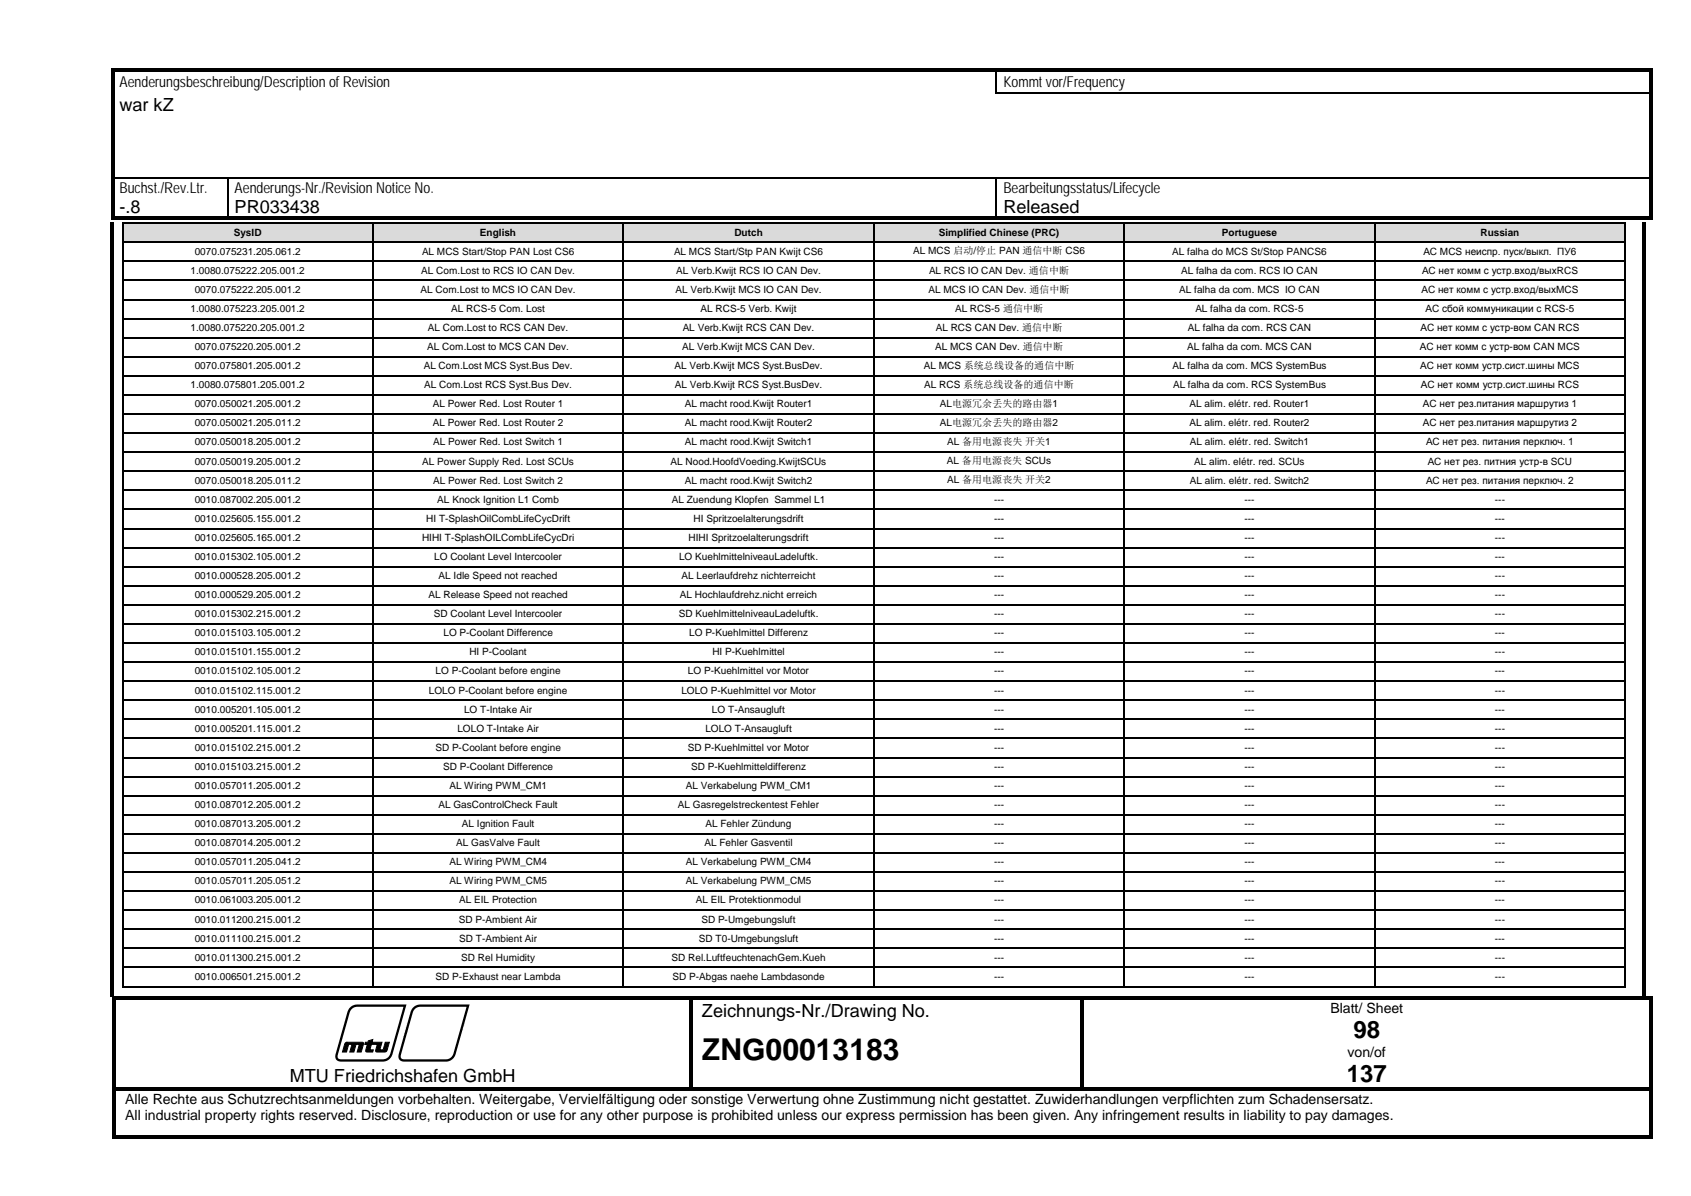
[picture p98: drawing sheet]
<svg xmlns="http://www.w3.org/2000/svg" width="297mm" height="210mm" viewBox="0 0 297 210" stroke-linecap="round" stroke-linejoin="round" font-family="sans-serif">
<defs><g id="words">
<text font-size="5.3" x="123.3" y="186.2">ZNG00013183</text>
<g font-size="4.2">
<text x="237.7" y="182.4">98</text>
<text x="236.5" y="190.1">137</text>
</g>
<g font-size="3.2">
<text x="21" y="19.5">war kZ</text>
<text x="21" y="37.4">-.8</text>
<text x="41.2" y="37.4">PR033438</text>
<text x="176.2" y="37.4">Released</text>
<text x="123.3" y="178.5">Zeichnungs-Nr./Drawing No.</text>
<text x="50.9" y="190">MTU Friedrichshafen GmbH</text>
</g>
<g font-size="2.6">
<text x="21" y="15.3">Aenderungsbeschreibung/Descriptionof Revision</text>
<text x="176.2" y="15.3">Kommt vor/Frequency</text>
<text x="21" y="33.9">Buchst./Rev.Ltr.</text>
<text x="41.2" y="33.9">Aenderungs-Nr./RevisionNotice No.</text>
<text x="176.2" y="33.9">Bearbeitungsstatus/Lifecycle</text>
</g>
<g font-size="2.5">
<text x="233.7" y="177.8">Blatt/ Sheet</text>
<text x="236.7" y="185.5">von/of</text>
<text x="22" y="193.8">Alle Rechte aus Schutzrechtsanmeldungen vorbehalten. Weitergabe, Vervielfältigung oder sonstige Verwertung ohne Zustimmung nicht gestattet. Zuwiderhandlungen verpflichten zum Schadensersatz.</text>
<text x="22" y="196.6">All industrial property rights reserved. Disclosure, reproduction or use for any other purpose is prohibited unless our express permission has been given. Any infringement results in liability to pay damages.</text>
</g>
<g font-size="1.8">
<text x="41.1" y="41.4">SysID</text>
<text x="84.3" y="41.4">English</text>
<text x="129" y="41.4">Dutch</text>
<text x="164.9" y="41.4">Simplified Chinese (PRC)</text>
<text x="214.6" y="41.4">Portuguese</text>
<text x="260" y="41.4">Russian</text>
<text x="34.2" y="44.7">0070.075231.205.061.2</text>
<text x="74.1" y="44.7">AL MCS Start/Stop PAN Lost CS6</text>
<text x="118.4" y="44.7">AL MCS Start/Stp PAN Kwijt CS6</text>
<text x="160.4" y="44.7">AL MCS 启动/停止 PAN 通信中断 CS6</text>
<text x="205.9" y="44.7">AL falha do MCS St/Stop PANCS6</text>
<text x="250" y="44.7">АС MCS неиспр. пуск/выкл. ПУ6</text>
<text x="33.5" y="48">1.0080.075222.205.001.2</text>
<text x="34.2" y="51.4">0070.075222.205.001.2</text>
<text x="73.9" y="51.4">AL Com.Lost to MCS IO CAN Dev.</text>
<text x="74" y="48">AL Com.Lost to RCS IO CAN Dev.</text>
<text x="118.6" y="51.4">AL Verb.Kwijt MCS IO CAN Dev.</text>
<text x="118.7" y="48">AL Verb.Kwijt RCS IO CAN Dev.</text>
<text x="163.1" y="51.4">AL MCS IO CAN Dev. 通信中断</text>
<text x="163.2" y="48">AL RCS IO CAN Dev. 通信中断</text>
<text x="207.1" y="51.4">AL falha da com. MCS IO CAN</text>
<text x="207.5" y="48">AL falha da com. RCS IO CAN</text>
<text x="249.7" y="51.4">АС нет комм с устр.вход/выхМCS</text>
<text x="249.8" y="48">АС нет комм с устр.вход/выхRCS</text>
<text x="33.5" y="54.8">1.0080.075223.205.001.2</text>
<text x="33.5" y="58.1">1.0080.075220.205.001.2</text>
<text x="75.1" y="58.1">AL Com.Lost to RCS CAN Dev.</text>
<text x="79.3" y="54.8">AL RCS-5 Com. Lost</text>
<text x="119.9" y="58.1">AL Verb.Kwijt RCS CAN Dev.</text>
<text x="123" y="54.8">AL RCS-5 Verb. Kwijt</text>
<text x="164.4" y="58.1">AL RCS CAN Dev. 通信中断</text>
<text x="167.7" y="54.7">AL RCS-5 通信中断</text>
<text x="208.6" y="58.1">AL falha da com. RCS CAN</text>
<text x="210" y="54.8">AL falha da com. RCS-5</text>
<text x="249.5" y="58.1">АС нет комм с устр-вом CAN RCS</text>
<text x="250.4" y="54.8">АС сбой коммуникации с RCS-5</text>
<text x="34.2" y="61.5">0070.075220.205.001.2</text>
<text x="34.2" y="64.8">0070.075801.205.001.2</text>
<text x="74.4" y="64.8">AL Com.Lost MCS Syst.Bus Dev.</text>
<text x="75.1" y="61.5">AL Com.Lost to MCS CAN Dev.</text>
<text x="118.4" y="64.8">AL Verb.Kwijt MCS Syst.BusDev.</text>
<text x="119.8" y="61.5">AL Verb.Kwijt MCS CAN Dev.</text>
<text x="162.3" y="64.8">AL MCS 系统总线设备的通信中断</text>
<text x="164.3" y="61.4">AL MCS CAN Dev. 通信中断</text>
<text x="205.9" y="64.8">AL falha da com. MCS SystemBus</text>
<text x="208.5" y="61.5">AL falha da com. MCS CAN</text>
<text x="249.4" y="61.5">АС нет комм с устр-вом CAN МCS</text>
<text x="249.4" y="64.8">АС нет комм устр.сист.шины МCS</text>
<text x="33.5" y="68.2">1.0080.075801.205.001.2</text>
<text x="34.2" y="71.5">0070.050021.205.001.2</text>
<text x="74.5" y="68.2">AL Com.Lost RCS Syst.Bus Dev.</text>
<text x="76" y="71.5">AL Power Red. Lost Router 1</text>
<text x="118.5" y="68.2">AL Verb.Kwijt RCS Syst.BusDev.</text>
<text x="120.3" y="71.5">AL macht rood.Kwijt Router1</text>
<text x="162.3" y="68.1">AL RCS 系统总线设备的通信中断</text>
<text x="165.1" y="71.5">AL电源冗余丢失的路由器1</text>
<text x="206" y="68.2">AL falha da com. RCS SystemBus</text>
<text x="208.9" y="71.5">AL alim. elétr. red. Router1</text>
<text x="249.6" y="68.2">АС нет комм устр.сист.шины RCS</text>
<text x="249.9" y="71.5">АС нет рез.питания маршрутиз 1</text>
<text x="34.2" y="74.9">0070.050021.205.011.2</text>
<text x="76" y="74.9">AL Power Red. Lost Router 2</text>
<text x="120.3" y="74.9">AL macht rood.Kwijt Router2</text>
<text x="165.1" y="74.8">AL电源冗余丢失的路由器2</text>
<text x="208.9" y="74.9">AL alim. elétr. red. Router2</text>
<text x="249.9" y="74.9">АС нет рез.питания маршрутиз 2</text>
<text x="34.2" y="78.2">0070.050018.205.001.2</text>
<text x="34.2" y="81.6">0070.050019.205.001.2</text>
<text x="74.2" y="81.6">AL Power Supply Red. Lost SCUs</text>
<text x="76.1" y="78.2">AL Power Red. Lost Switch 1</text>
<text x="117.8" y="81.6">AL Nood.HoofdVoeding.KwijtSCUs</text>
<text x="120.3" y="78.2">AL macht rood.Kwijt Switch1</text>
<text x="166.3" y="81.6">AL 备用电源丧失 SCUs</text>
<text x="166.4" y="78.2">AL 备用电源丧失 开关1</text>
<text x="209" y="78.2">AL alim. elétr. red. Switch1</text>
<text x="209.8" y="81.6">AL alim. elétr. red. SCUs</text>
<text x="250.5" y="78.2">АС нет рез. питания перключ. 1</text>
<text x="250.8" y="81.6">АС нет рез. питния устр-в SCU</text>
<text x="34.2" y="84.9">0070.050018.205.011.2</text>
<text x="34.2" y="88.3">0010.087002.205.001.2</text>
<text x="76.1" y="84.9">AL Power Red. Lost Switch 2</text>
<text x="76.8" y="88.3">AL Knock Ignition L1 Comb</text>
<text x="118" y="88.3">AL Zuendung Klopfen Sammel L1</text>
<text x="120.3" y="84.9">AL macht rood.Kwijt Switch2</text>
<text x="166.4" y="84.9">AL 备用电源丧失 开关2</text>
<text x="174.6" y="88.3">---</text>
<text x="209" y="84.9">AL alim. elétr. red. Switch2</text>
<text x="218.6" y="88.3">---</text>
<text x="250.5" y="84.9">АС нет рез. питания перключ. 2</text>
<text x="262.6" y="88.3">---</text>
<text x="34.2" y="91.6">0010.025605.155.001.2</text>
<text x="34.2" y="95">0010.025605.165.001.2</text>
<text x="74.1" y="95">HIHI T-SplashOILCombLifeCycDri</text>
<text x="74.9" y="91.6">HI T-SplashOilCombLifeCycDrift</text>
<text x="120.9" y="95">HIHI Spritzoelalterungsdrift</text>
<text x="121.8" y="91.6">HI Spritzoelalterungsdrift</text>
<text x="174.6" y="91.6">---</text>
<text x="174.6" y="95">---</text>
<text x="218.6" y="91.6">---</text>
<text x="218.6" y="95">---</text>
<text x="262.6" y="91.6">---</text>
<text x="262.6" y="95">---</text>
<text x="34.2" y="98.3">0010.015302.105.001.2</text>
<text x="34.2" y="101.7">0010.000528.205.001.2</text>
<text x="76.3" y="98.3">LO Coolant Level Intercooler</text>
<text x="77" y="101.7">AL Idle Speed not reached</text>
<text x="119.3" y="98.3">LO KuehlmittelniveauLadeluftk.</text>
<text x="119.7" y="101.7">AL Leerlaufdrehz nichterreicht</text>
<text x="174.6" y="98.3">---</text>
<text x="174.6" y="101.7">---</text>
<text x="218.6" y="98.3">---</text>
<text x="218.6" y="101.7">---</text>
<text x="262.6" y="98.3">---</text>
<text x="262.6" y="101.7">---</text>
<text x="34.2" y="105">0010.000529.205.001.2</text>
<text x="75.2" y="105">AL Release Speed not reached</text>
<text x="119.4" y="105">AL Hochlaufdrehz.nicht erreich</text>
<text x="174.6" y="105">---</text>
<text x="218.6" y="105">---</text>
<text x="262.6" y="105">---</text>
<text x="34.2" y="108.4">0010.015302.215.001.2</text>
<text x="34.2" y="111.7">0010.015103.105.001.2</text>
<text x="76.2" y="108.4">SD Coolant Level Intercooler</text>
<text x="77.9" y="111.7">LO P-Coolant Difference</text>
<text x="119.2" y="108.4">SD KuehlmittelniveauLadeluftk.</text>
<text x="121.1" y="111.7">LO P-Kuehlmittel Differenz</text>
<text x="174.6" y="111.7">---</text>
<text x="174.6" y="108.4">---</text>
<text x="218.6" y="111.7">---</text>
<text x="218.6" y="108.4">---</text>
<text x="262.6" y="111.7">---</text>
<text x="262.6" y="108.4">---</text>
<text x="34.2" y="115.1">0010.015101.155.001.2</text>
<text x="34.2" y="118.4">0010.015102.105.001.2</text>
<text x="76.5" y="118.4">LO P-Coolant before engine</text>
<text x="82.4" y="115.1">HI P-Coolant</text>
<text x="120.8" y="118.4">LO P-Kuehlmittel vor Motor</text>
<text x="125.1" y="115.1">HI P-Kuehlmittel</text>
<text x="174.6" y="118.4">---</text>
<text x="174.6" y="115.1">---</text>
<text x="218.6" y="118.4">---</text>
<text x="218.6" y="115.1">---</text>
<text x="262.6" y="118.4">---</text>
<text x="262.6" y="115.1">---</text>
<text x="34.2" y="121.8">0010.015102.115.001.2</text>
<text x="34.2" y="125.1">0010.005201.105.001.2</text>
<text x="75.3" y="121.8">LOLO P-Coolant before engine</text>
<text x="81.5" y="125.1">LO T-Intake Air</text>
<text x="119.7" y="121.8">LOLO P-Kuehlmittel vor Motor</text>
<text x="125.1" y="125.1">LO T-Ansaugluft</text>
<text x="174.6" y="125.1">---</text>
<text x="174.6" y="121.8">---</text>
<text x="218.6" y="125.1">---</text>
<text x="218.6" y="121.8">---</text>
<text x="262.6" y="125.1">---</text>
<text x="262.6" y="121.8">---</text>
<text x="34.2" y="128.5">0010.005201.115.001.2</text>
<text x="34.2" y="131.8">0010.015102.215.001.2</text>
<text x="76.5" y="131.8">SD P-Coolant before engine</text>
<text x="80.3" y="128.5">LOLO T-Intake Air</text>
<text x="120.8" y="131.8">SD P-Kuehlmittel vor Motor</text>
<text x="123.9" y="128.5">LOLO T-Ansaugluft</text>
<text x="174.6" y="128.5">---</text>
<text x="174.6" y="131.8">---</text>
<text x="218.6" y="128.5">---</text>
<text x="218.6" y="131.8">---</text>
<text x="262.6" y="128.5">---</text>
<text x="262.6" y="131.8">---</text>
<text x="34.2" y="135.2">0010.015103.215.001.2</text>
<text x="77.9" y="135.2">SD P-Coolant Difference</text>
<text x="121.4" y="135.2">SD P-Kuehlmitteldifferenz</text>
<text x="174.6" y="135.2">---</text>
<text x="218.6" y="135.2">---</text>
<text x="262.6" y="135.2">---</text>
<text x="34.2" y="138.5">0010.057011.205.001.2</text>
<text x="34.2" y="141.9">0010.087012.205.001.2</text>
<text x="77" y="141.9">AL GasControlCheck Fault</text>
<text x="78.9" y="138.5">AL Wiring PWM_CM1</text>
<text x="119.1" y="141.9">AL Gasregelstreckentest Fehler</text>
<text x="120.5" y="138.5">AL Verkabelung PWM_CM1</text>
<text x="174.6" y="138.5">---</text>
<text x="174.6" y="141.9">---</text>
<text x="218.6" y="138.5">---</text>
<text x="218.6" y="141.9">---</text>
<text x="262.6" y="138.5">---</text>
<text x="262.6" y="141.9">---</text>
<text x="34.2" y="145.2">0010.087013.205.001.2</text>
<text x="34.2" y="148.6">0010.087014.205.001.2</text>
<text x="80.1" y="148.6">AL GasValve Fault</text>
<text x="81.1" y="145.2">AL Ignition Fault</text>
<text x="123.7" y="148.6">AL Fehler Gasventil</text>
<text x="123.9" y="145.2">AL Fehler Zündung</text>
<text x="174.6" y="145.2">---</text>
<text x="174.6" y="148.6">---</text>
<text x="218.6" y="145.2">---</text>
<text x="218.6" y="148.6">---</text>
<text x="262.6" y="145.2">---</text>
<text x="262.6" y="148.6">---</text>
<text x="34.2" y="152">0010.057011.205.041.2</text>
<text x="34.2" y="155.3">0010.057011.205.051.2</text>
<text x="78.9" y="152">AL Wiring PWM_CM4</text>
<text x="78.9" y="155.3">AL Wiring PWM_CM5</text>
<text x="120.5" y="152">AL Verkabelung PWM_CM4</text>
<text x="120.5" y="155.3">AL Verkabelung PWM_CM5</text>
<text x="174.6" y="152">---</text>
<text x="174.6" y="155.3">---</text>
<text x="218.6" y="152">---</text>
<text x="218.6" y="155.3">---</text>
<text x="262.6" y="152">---</text>
<text x="262.6" y="155.3">---</text>
<text x="34.2" y="158.6">0010.061003.205.001.2</text>
<text x="80.6" y="158.6">AL EIL Protection</text>
<text x="122.2" y="158.6">AL EIL Protektionmodul</text>
<text x="174.6" y="158.6">---</text>
<text x="218.6" y="158.6">---</text>
<text x="262.6" y="158.6">---</text>
<text x="34.2" y="162">0010.011200.215.001.2</text>
<text x="34.2" y="165.4">0010.011100.215.001.2</text>
<text x="80.6" y="162">SD P-Ambient Air</text>
<text x="80.6" y="165.4">SD T-Ambient Air</text>
<text x="122.8" y="165.4">SD T0-Umgebungsluft</text>
<text x="123.2" y="162">SD P-Umgebungsluft</text>
<text x="174.6" y="165.4">---</text>
<text x="174.6" y="162">---</text>
<text x="218.6" y="165.4">---</text>
<text x="218.6" y="162">---</text>
<text x="262.6" y="165.4">---</text>
<text x="262.6" y="162">---</text>
<text x="34.2" y="168.7">0010.011300.215.001.2</text>
<text x="34.2" y="172.1">0010.006501.215.001.2</text>
<text x="76.5" y="172.1">SD P-Exhaust near Lambda</text>
<text x="81" y="168.7">SD Rel Humidity</text>
<text x="118" y="168.7">SD Rel.LuftfeuchtenachGem.Kueh</text>
<text x="118.1" y="172.1">SD P-Abgas naehe Lambdasonde</text>
<text x="174.6" y="168.7">---</text>
<text x="174.6" y="172.1">---</text>
<text x="218.6" y="168.7">---</text>
<text x="218.6" y="172.1">---</text>
<text x="262.6" y="168.7">---</text>
<text x="262.6" y="172.1">---</text>
</g>
</g></defs>
<g fill="#000">
<path d="M19.5 12h.6v.5h-.6z" fill-rule="evenodd"/>
<path d="M19.5 12h.6v.5h-.6z" fill-rule="evenodd"/>
<path d="M19.5 12.5h.6v3.7h-.6z" fill-rule="evenodd"/>
<path d="M19.5 16.2h.6v.3h-.6z" fill-rule="evenodd"/>
<path d="M20.1 12h154.8v.5h-154.8z" fill-rule="evenodd"/>
<path d="M174.9 12h.5v.5h-.5z" fill-rule="evenodd"/>
<path d="M175.4 12h24.6v.5h-24.6z" fill-rule="evenodd"/>
<path d="M200 12h.6v.5h-.6z" fill-rule="evenodd"/>
<path d="M200.6 12h89.2v.5h-89.2z" fill-rule="evenodd"/>
<path d="M289.8 12h.5v.5h-.5z" fill-rule="evenodd"/>
<path d="M289.8 12h.5v.5h-.5z" fill-rule="evenodd"/>
<path d="M289.8 12.5h.5v3.7h-.5z" fill-rule="evenodd"/>
<path d="M289.8 16.2h.5v.3h-.5z" fill-rule="evenodd"/>
<path d="M19.5 16.5h.6v3.7h-.6z" fill-rule="evenodd"/>
<path d="M19.5 20.2h.6v3.6h-.6z" fill-rule="evenodd"/>
<path d="M19.5 23.8h.6v3.7h-.6z" fill-rule="evenodd"/>
<path d="M19.5 27.5h.6v3.6h-.6z" fill-rule="evenodd"/>
<path d="M19.5 31.4h.6v3h-.6z" fill-rule="evenodd"/>
<path d="M19.5 34.4h.6v3.7h-.6z" fill-rule="evenodd"/>
<path d="M19.5 38.1h.6v.5h-.6z" fill-rule="evenodd"/>
<path d="M19.5 38.1h.6v.5h-.6z" fill-rule="evenodd"/>
<path d="M20.1 38.1h19.8v.5h-19.8z" fill-rule="evenodd"/>
<path d="M39.9 38.1h.5v.5h-.5z" fill-rule="evenodd"/>
<path d="M40.4 38.1h134.5v.5h-134.5z" fill-rule="evenodd"/>
<path d="M174.9 38.1h.5v.5h-.5z" fill-rule="evenodd"/>
<path d="M175.4 38.1h114.4v.5h-114.4z" fill-rule="evenodd"/>
<path d="M289.8 16.5h.5v3.7h-.5z" fill-rule="evenodd"/>
<path d="M289.8 20.2h.5v3.6h-.5z" fill-rule="evenodd"/>
<path d="M289.8 23.8h.5v3.7h-.5z" fill-rule="evenodd"/>
<path d="M289.8 27.5h.5v3.6h-.5z" fill-rule="evenodd"/>
<path d="M289.8 31.4h.5v3h-.5z" fill-rule="evenodd"/>
<path d="M289.8 34.4h.5v3.7h-.5z" fill-rule="evenodd"/>
<path d="M289.8 38.1h.5v.5h-.5z" fill-rule="evenodd"/>
<path d="M289.8 38.1h.5v.5h-.5z" fill-rule="evenodd"/>
<path d="M19.8 175h.5v.5h-.5z" fill-rule="evenodd"/>
<path d="M19.8 175h.5v.5h-.5z" fill-rule="evenodd"/>
<path d="M20.3 175h100.8v.5h-100.8z" fill-rule="evenodd"/>
<path d="M121.1 175h.5v.5h-.5z" fill-rule="evenodd"/>
<path d="M121.6 175h68.2v.5h-68.2z" fill-rule="evenodd"/>
<path d="M189.8 175h.6v.5h-.6z" fill-rule="evenodd"/>
<path d="M190.4 175h99.4v.5h-99.4z" fill-rule="evenodd"/>
<path d="M289.8 175h.5v.5h-.5z" fill-rule="evenodd"/>
<path d="M289.8 175h.5v.5h-.5z" fill-rule="evenodd"/>
<path d="M19.8 175.5h.5v15.4h-.5z" fill-rule="evenodd"/>
<path d="M19.8 190.9h.5v.6h-.5z" fill-rule="evenodd"/>
<path d="M19.8 191.5h.5v8h-.5z" fill-rule="evenodd"/>
<path d="M20.3 190.9h100.8v.6h-100.8z" fill-rule="evenodd"/>
<path d="M121.1 175.5h.5v15.4h-.5z" fill-rule="evenodd"/>
<path d="M121.1 190.9h.5v.6h-.5z" fill-rule="evenodd"/>
<path d="M121.6 190.9h68.2v.6h-68.2z" fill-rule="evenodd"/>
<path d="M189.8 175.5h.6v15.4h-.6z" fill-rule="evenodd"/>
<path d="M189.8 190.9h.6v.6h-.6z" fill-rule="evenodd"/>
<path d="M190.4 190.9h99.4v.6h-99.4z" fill-rule="evenodd"/>
<path d="M289.8 175.5h.5v15.4h-.5z" fill-rule="evenodd"/>
<path d="M289.8 190.9h.5v.6h-.5z" fill-rule="evenodd"/>
<path d="M289.8 191.5h.5v8h-.5z" fill-rule="evenodd"/>
<path d="M19.8 199.5h.5v.5h-.5z" fill-rule="evenodd"/>
<path d="M19.8 199.5h.5v.5h-.5z" fill-rule="evenodd"/>
<path d="M20.3 199.5h269.5v.5h-269.5z" fill-rule="evenodd"/>
<path d="M289.8 199.5h.5v.5h-.5z" fill-rule="evenodd"/>
<path d="M289.8 199.5h.5v.5h-.5z" fill-rule="evenodd"/>
</g>
<path d="M175 12.5v3.7M20.1 31.3h19.8M40 31.4v6.7M40.1 31.3h134.8M175 31.4v6.7M175.2 31.3h114.6" fill="none" stroke="#000" stroke-width=".25"/>
<path d="M174.9 16.3h25.1M200.4 16.3h89.4" fill="none" stroke="#000" stroke-width=".34"/>
<g fill="#000">
<path d="M200 16.2h.4v.3h-.4zM19.5 31.1h.6v.3h-.6zM39.9 31.4h.2zM39.9 31.1h.2v.3h-.2zM174.9 31.4h.3zM174.9 31.1h.3v.3h-.3zM289.8 31.1h.5v.3h-.5zM60.6 183.2l.3-.2h2.2a.47 .47 0 0 1 .6 .1 .47 .47 0 0 1 .1 .6l-.4 1h-.7l.4-1.3h-.6l-.3 1.3h-.8l.4-1.3h-.6l-.3 1.3h-.8zM64.2 183h.4l.1-.2 .8-.3-.2 .5h1.8l-.4 1.4h.6l.4-1.4h.7l-.1 .4a1.4 1.4 0 0 1-.7 1.3h-1a.44 .44 0 0 1-.6-.3l.3-1h-1.1l-.2 1h.6l-.1 .3h-.5a.51 .51 0 0 1-.8-.3l.3-1h-.4z"/>
<path d="M61.5 176.9l.6-.4 .6-.1h8.7l-2.4 8.6a2.24 2.24 0 0 1-2.7 1.4h-6.4a1.06 1.06 0 0 1-1-.6 1.06 1.06 0 0 1 .2-1.1l1.9-6.9zM61.8 177.2l-.4 .7-2 7.2a.69 .69 0 0 0 .1 .8 .69 .69 0 0 0 .8 .1h6.9a1.38 1.38 0 0 0 1.4-1.1l2.3-8.1h-8.2z"/>
<path d="M72.6 176.9l.6-.4 .6-.1h8.7l-2.5 8.6a2.21 2.21 0 0 1-2.6 1.4h-6.4a1.06 1.06 0 0 1-1-.6 1.06 1.06 0 0 1 .1-1.1l2-7.1zM72.9 177.2l-.4 .7-2 7.2a.69 .69 0 0 0 .1 .8 .69 .69 0 0 0 .8 .1h6.9a1.38 1.38 0 0 0 1.4-1.1l2.2-8.1h-8.1z"/>
</g>
<path d="M60.6 183.2l.3-.2h2.2a.47 .47 0 0 1 .6 .1 .47 .47 0 0 1 .1 .6l-.4 1h-.7l.4-1.3h-.6l-.3 1.3h-.8l.4-1.3h-.6l-.3 1.3h-.8zM64.2 183h.4l.1-.2 .8-.3-.2 .5h1.8l-.4 1.4h.6l.4-1.4h.7l-.1 .4a1.4 1.4 0 0 1-.7 1.3h-1a.44 .44 0 0 1-.6-.3l.3-1h-1.1l-.2 1h.6l-.1 .3h-.5a.51 .51 0 0 1-.8-.3l.3-1h-.4z" fill="none" stroke="#000" stroke-width=".18"/>
<g fill="#dadada">
<path d="M21.7 39.4h43.6v3h-43.6z" fill-rule="evenodd"/>
<path d="M22.1 39.7h42.9v2.3h-42.9z" fill-rule="evenodd"/>
<path d="M65.7 39.4h43.6v3h-43.6z" fill-rule="evenodd"/>
<path d="M66 39.7h43v2.3h-43z" fill-rule="evenodd"/>
<path d="M109.7 39.4h43.6v3h-43.6z" fill-rule="evenodd"/>
<path d="M110 39.7h43v2.3h-43z" fill-rule="evenodd"/>
<path d="M153.7 39.4h43.6v3h-43.6z" fill-rule="evenodd"/>
<path d="M154 39.7h43v2.3h-43z" fill-rule="evenodd"/>
<path d="M197.7 39.4h43.6v3h-43.6z" fill-rule="evenodd"/>
<path d="M198 39.7h42.9v2.3h-42.9z" fill-rule="evenodd"/>
<path d="M241.7 39.4h43.6v3h-43.6z" fill-rule="evenodd"/>
</g>
<path d="M242 39.7h42.9v2.3h-42.9z" fill="#dadada"/>
<g fill="#000">
<path d="M21.4 39h.3v.4h-.3zM21.4 39h.3v.3h-.3zM65.3 39.3l.4 .1zM65.3 39h.4v.3h-.4zM109.3 39.3l.4 .1zM109.3 39h.4v.3h-.4zM153.3 39.3l.4 .1zM153.3 39h.4v.3h-.4zM197.3 39.3l.4 .1zM197.3 39h.4v.3h-.4zM241.3 39.3l.3 .1zM241.3 39h.3v.3h-.3z"/>
<path d="M285.3 39h.3v.4h-.3zM285.3 39h.3v.3h-.3zM21.4 42.4h.3v.3h-.3zM21.4 45.7h.3v.4h-.3zM21.4 49.1h.3v.3h-.3zM21.4 52.4h.3v.4h-.3zM21.4 55.8h.3v.3h-.3zM21.4 59.1h.3v.4h-.3zM65.3 42.4h.4v.3h-.4zM65.3 45.7h.4v.4h-.4zM65.3 49.1h.4v.3h-.4zM65.3 52.4h.4v.4h-.4z"/>
<path d="M65.3 55.8h.4v.3h-.4zM65.3 59.1h.4v.4h-.4zM109.3 42.4h.4v.3h-.4zM109.3 45.7h.4v.4h-.4zM109.3 49.1h.4v.3h-.4zM109.3 52.4h.4v.4h-.4zM109.3 55.8h.4v.3h-.4zM109.3 59.1h.4v.4h-.4zM153.3 42.4h.4v.3h-.4zM153.3 45.7h.4v.4h-.4zM153.3 49.1h.4v.3h-.4zM153.3 52.4h.4v.4h-.4z"/>
<path d="M153.3 55.8h.4v.3h-.4zM153.3 59.1h.4v.4h-.4zM197.3 42.4h.4v.3h-.4zM197.3 45.7h.4v.4h-.4zM197.3 49.1h.4v.3h-.4zM197.3 52.4h.4v.4h-.4zM197.3 55.8h.4v.3h-.4zM197.3 59.1h.4v.4h-.4zM241.3 42.4h.3v.3h-.3zM241.3 45.7h.3v.4h-.3zM241.3 49.1h.3v.3h-.3zM241.3 52.4h.3v.4h-.3z"/>
<path d="M241.3 55.8h.3v.3h-.3zM241.3 59.1h.3v.4h-.3zM285.3 42.4h.3v.3h-.3zM285.3 45.7h.3v.4h-.3zM285.3 49.1h.3v.3h-.3zM285.3 52.4h.3v.4h-.3zM285.3 55.8h.3v.3h-.3zM285.3 59.1h.3v.4h-.3zM21.4 62.5h.3v.3h-.3zM21.4 65.8h.3v.4h-.3zM21.4 69.2h.3v.3h-.3zM21.4 72.5h.3v.4h-.3z"/>
<path d="M21.4 75.9h.3v.3h-.3zM21.4 79.2h.3v.4h-.3zM65.3 62.5h.4v.3h-.4zM65.3 65.8h.4v.4h-.4zM65.3 69.2h.4v.3h-.4zM65.3 72.5h.4v.4h-.4zM65.3 75.9h.4v.3h-.4zM65.3 79.2h.4v.4h-.4zM109.3 62.5h.4v.3h-.4zM109.3 65.8h.4v.4h-.4zM109.3 69.2h.4v.3h-.4zM109.3 72.5h.4v.4h-.4z"/>
<path d="M109.3 75.9h.4v.3h-.4zM109.3 79.2h.4v.4h-.4zM153.3 62.5h.4v.3h-.4zM153.3 65.8h.4v.4h-.4zM153.3 69.2h.4v.3h-.4zM153.3 72.5h.4v.4h-.4zM153.3 75.9h.4v.3h-.4zM153.3 79.2h.4v.4h-.4zM197.3 62.5h.4v.3h-.4zM197.3 65.8h.4v.4h-.4zM197.3 69.2h.4v.3h-.4zM197.3 72.5h.4v.4h-.4z"/>
<path d="M197.3 75.9h.4v.3h-.4zM197.3 79.2h.4v.4h-.4zM241.3 62.5h.3v.3h-.3zM241.3 65.8h.3v.4h-.3zM241.3 69.2h.3v.3h-.3zM241.3 72.5h.3v.4h-.3zM241.3 75.9h.3v.3h-.3zM241.3 79.2h.3v.4h-.3zM285.3 62.5h.3v.3h-.3zM285.3 65.8h.3v.4h-.3zM285.3 69.2h.3v.3h-.3zM285.3 72.5h.3v.4h-.3z"/>
<path d="M285.3 75.9h.3v.3h-.3zM285.3 79.2h.3v.4h-.3zM21.4 82.6h.3v.4h-.3zM21.4 85.9h.3v.4h-.3zM21.4 89.3h.3v.3h-.3zM21.4 92.6h.3v.4h-.3zM21.4 96h.3v.4h-.3zM21.4 99.3h.3v.4h-.3zM65.3 82.6h.4v.4h-.4zM65.3 85.9h.4v.4h-.4zM65.3 89.3h.4v.3h-.4zM65.3 92.6h.4v.4h-.4z"/>
<path d="M65.3 96h.4v.4h-.4zM65.3 99.3h.4v.4h-.4zM109.3 82.6h.4v.4h-.4zM109.3 85.9h.4v.4h-.4zM109.3 89.3h.4v.3h-.4zM109.3 92.6h.4v.4h-.4zM109.3 96h.4v.4h-.4zM109.3 99.3h.4v.4h-.4zM153.3 82.6h.4v.4h-.4zM153.3 85.9h.4v.4h-.4zM153.3 89.3h.4v.3h-.4zM153.3 92.6h.4v.4h-.4z"/>
<path d="M153.3 96h.4v.4h-.4zM153.3 99.3h.4v.4h-.4zM197.3 82.6h.4v.4h-.4zM197.3 85.9h.4v.4h-.4zM197.3 89.3h.4v.3h-.4zM197.3 92.6h.4v.4h-.4zM197.3 96h.4v.4h-.4zM197.3 99.3h.4v.4h-.4zM241.3 82.6h.3v.4h-.3zM241.3 85.9h.3v.4h-.3zM241.3 89.3h.3v.3h-.3zM241.3 92.6h.3v.4h-.3z"/>
<path d="M241.3 96h.3v.4h-.3zM241.3 99.3h.3v.4h-.3zM285.3 82.6h.3v.4h-.3zM285.3 85.9h.3v.4h-.3zM285.3 89.3h.3v.3h-.3zM285.3 92.6h.3v.4h-.3zM285.3 96h.3v.4h-.3zM285.3 99.3h.3v.4h-.3zM21.4 102.7h.3v.4h-.3zM21.4 106h.3v.4h-.3zM21.4 109.4h.3v.3h-.3zM21.4 112.8h.3v.3h-.3z"/>
<path d="M21.4 116.1h.3v.4h-.3zM21.4 119.4h.3v.4h-.3zM65.3 102.7h.4v.4h-.4zM65.3 106h.4v.4h-.4zM65.3 109.4h.4v.3h-.4zM65.3 112.8h.4v.3h-.4zM65.3 116.1h.4v.4h-.4zM65.3 119.4h.4v.4h-.4zM109.3 102.7h.4v.4h-.4zM109.3 106h.4v.4h-.4zM109.3 109.4h.4v.3h-.4zM109.3 112.8h.4v.3h-.4z"/>
<path d="M109.3 116.1h.4v.4h-.4zM109.3 119.4h.4v.4h-.4zM153.3 102.7h.4v.4h-.4zM153.3 106h.4v.4h-.4zM153.3 109.4h.4v.3h-.4zM153.3 112.8h.4v.3h-.4zM153.3 116.1h.4v.4h-.4zM153.3 119.4h.4v.4h-.4zM197.3 102.7h.4v.4h-.4zM197.3 106h.4v.4h-.4zM197.3 109.4h.4v.3h-.4zM197.3 112.8h.4v.3h-.4z"/>
<path d="M197.3 116.1h.4v.4h-.4zM197.3 119.4h.4v.4h-.4zM241.3 102.7h.3v.4h-.3zM241.3 106h.3v.4h-.3zM241.3 109.4h.3v.3h-.3zM241.3 112.8h.3v.3h-.3zM241.3 116.1h.3v.4h-.3zM241.3 119.4h.3v.4h-.3zM285.3 102.7h.3v.4h-.3zM285.3 106h.3v.4h-.3zM285.3 109.4h.3v.3h-.3zM285.3 112.8h.3v.3h-.3z"/>
<path d="M285.3 116.1h.3v.4h-.3zM285.3 119.4h.3v.4h-.3zM21.4 122.8h.3v.4h-.3zM21.4 126.2h.3v.3h-.3zM21.4 129.5h.3v.4h-.3zM21.4 132.9h.3v.3h-.3zM21.4 136.2h.3v.4h-.3zM21.4 139.6h.3v.3h-.3zM65.3 122.8h.4v.4h-.4zM65.3 126.2h.4v.3h-.4zM65.3 129.5h.4v.4h-.4zM65.3 132.9h.4v.3h-.4z"/>
<path d="M65.3 136.2h.4v.4h-.4zM65.3 139.6h.4v.3h-.4zM109.3 122.8h.4v.4h-.4zM109.3 126.2h.4v.3h-.4zM109.3 129.5h.4v.4h-.4zM109.3 132.9h.4v.3h-.4zM109.3 136.2h.4v.4h-.4zM109.3 139.6h.4v.3h-.4zM153.3 122.8h.4v.4h-.4zM153.3 126.2h.4v.3h-.4zM153.3 129.5h.4v.4h-.4zM153.3 132.9h.4v.3h-.4z"/>
<path d="M153.3 136.2h.4v.4h-.4zM153.3 139.6h.4v.3h-.4zM197.3 122.8h.4v.4h-.4zM197.3 126.2h.4v.3h-.4zM197.3 129.5h.4v.4h-.4zM197.3 132.9h.4v.3h-.4zM197.3 136.2h.4v.4h-.4zM197.3 139.6h.4v.3h-.4zM241.3 122.8h.3v.4h-.3zM241.3 126.2h.3v.3h-.3zM241.3 129.5h.3v.4h-.3zM241.3 132.9h.3v.3h-.3z"/>
<path d="M241.3 136.2h.3v.4h-.3zM241.3 139.6h.3v.3h-.3zM285.3 122.8h.3v.4h-.3zM285.3 126.2h.3v.3h-.3zM285.3 129.5h.3v.4h-.3zM285.3 132.9h.3v.3h-.3zM285.3 136.2h.3v.4h-.3zM285.3 139.6h.3v.3h-.3zM21.4 142.9h.3v.4h-.3zM21.4 146.3h.3v.3h-.3zM21.4 149.6h.3v.4h-.3zM21.4 153h.3v.3h-.3z"/>
<path d="M21.4 156.3h.3v.4h-.3zM65.3 142.9h.4v.4h-.4zM65.3 146.3h.4v.3h-.4zM65.3 149.6h.4v.4h-.4zM65.3 153h.4v.3h-.4zM65.3 156.3h.4v.4h-.4zM109.3 142.9h.4v.4h-.4zM109.3 146.3h.4v.3h-.4zM109.3 149.6h.4v.4h-.4zM109.3 153h.4v.3h-.4zM109.3 156.3h.4v.4h-.4zM153.3 142.9h.4v.4h-.4z"/>
<path d="M153.3 146.3h.4v.3h-.4zM153.3 149.6h.4v.4h-.4zM153.3 153h.4v.3h-.4zM153.3 156.3h.4v.4h-.4zM197.3 142.9h.4v.4h-.4zM197.3 146.3h.4v.3h-.4zM197.3 149.6h.4v.4h-.4zM197.3 153h.4v.3h-.4zM197.3 156.3h.4v.4h-.4zM241.3 142.9h.3v.4h-.3zM241.3 146.3h.3v.3h-.3zM241.3 149.6h.3v.4h-.3z"/>
<path d="M241.3 153h.3v.3h-.3zM241.3 156.3h.3v.4h-.3zM285.3 142.9h.3v.4h-.3zM285.3 146.3h.3v.3h-.3zM285.3 149.6h.3v.4h-.3zM285.3 153h.3v.3h-.3zM285.3 156.3h.3v.4h-.3zM21.4 159.7h.3v.3h-.3zM21.4 163h.3v.4h-.3zM21.4 166.4h.3v.3h-.3zM21.4 169.7h.3v.4h-.3zM21.4 173.1h.3v.3h-.3z"/>
<path d="M65.3 159.7h.4v.3h-.4zM65.3 163h.4v.4h-.4zM65.3 166.4h.4v.3h-.4zM65.3 169.7h.4v.4h-.4zM65.3 173.1h.4v.3h-.4zM109.3 159.7h.4v.3h-.4zM109.3 163h.4v.4h-.4zM109.3 166.4h.4v.3h-.4zM109.3 169.7h.4v.4h-.4zM109.3 173.1h.4v.3h-.4zM153.3 159.7h.4v.3h-.4zM153.3 163h.4v.4h-.4z"/>
<path d="M153.3 166.4h.4v.3h-.4zM153.3 169.7h.4v.4h-.4zM153.3 173.1h.4v.3h-.4zM197.3 159.7h.4v.3h-.4zM197.3 163h.4v.4h-.4zM197.3 166.4h.4v.3h-.4zM197.3 169.7h.4v.4h-.4zM197.3 173.1h.4v.3h-.4zM241.3 159.7h.3v.3h-.3zM241.3 163h.3v.4h-.3zM241.3 166.4h.3v.3h-.3zM241.3 169.7h.3v.4h-.3z"/>
<path d="M241.3 173.1h.3v.3h-.3zM285.3 159.7h.3v.3h-.3zM285.3 163h.3v.4h-.3zM285.3 166.4h.3v.3h-.3zM285.3 169.7h.3v.4h-.3zM285.3 173.1h.3v.3h-.3z"/>
</g>
<g fill="none" stroke="#000" stroke-width=".34">
<path d="M21.5 39.4v3M21.7 39.2h43.6M65.5 39.4v3M65.7 39.2h43.6M109.5 39.4v3M109.7 39.2h43.6M153.5 39.4v3M153.7 39.2h43.6M197.5 39.4v3M197.7 39.2h43.6M241.5 39.4v3M241.6 39.2h43.7"/>
<path d="M285.5 39.4v3M21.5 42.7v3M21.5 46.1v3M21.5 49.4v3M21.5 52.8v3M21.5 56.1v3M21.5 59.5v3M21.7 42.5h43.6M21.7 45.9h43.6M21.7 49.2h43.6M21.7 52.6h43.6M21.7 55.9h43.6"/>
<path d="M21.7 59.3h43.6M65.5 42.7v3M65.5 46.1v3M65.5 49.4v3M65.5 52.8v3M65.5 56.1v3M65.5 59.5v3M65.7 42.5h43.6M65.7 45.9h43.6M65.7 49.2h43.6M65.7 52.6h43.6M65.7 55.9h43.6"/>
<path d="M65.7 59.3h43.6M109.5 42.7v3M109.5 46.1v3M109.5 49.4v3M109.5 52.8v3M109.5 56.1v3M109.5 59.5v3M109.7 42.5h43.6M109.7 45.9h43.6M109.7 49.2h43.6M109.7 52.6h43.6M109.7 55.9h43.6"/>
<path d="M109.7 59.3h43.6M153.5 42.7v3M153.5 46.1v3M153.5 49.4v3M153.5 52.8v3M153.5 56.1v3M153.5 59.5v3M153.7 42.5h43.6M153.7 45.9h43.6M153.7 49.2h43.6M153.7 52.6h43.6M153.7 55.9h43.6"/>
<path d="M153.7 59.3h43.6M197.5 42.7v3M197.5 46.1v3M197.5 49.4v3M197.5 52.8v3M197.5 56.1v3M197.5 59.5v3M197.7 42.5h43.6M197.7 45.9h43.6M197.7 49.2h43.6M197.7 52.6h43.6M197.7 55.9h43.6"/>
<path d="M197.7 59.3h43.6M241.5 42.7v3M241.5 46.1v3M241.5 49.4v3M241.5 52.8v3M241.5 56.1v3M241.5 59.5v3M241.6 42.5h43.7M241.6 45.9h43.7M241.6 49.2h43.7M241.6 52.6h43.7M241.6 55.9h43.7"/>
<path d="M241.6 59.3h43.7M285.5 42.7v3M285.5 46.1v3M285.5 49.4v3M285.5 52.8v3M285.5 56.1v3M285.5 59.5v3M21.5 62.8v3M21.5 66.2v3M21.5 69.5v3M21.5 72.9v3M21.5 76.2v3"/>
<path d="M21.5 79.6v3M21.7 62.7h43.6M21.7 66h43.6M21.7 69.3h43.6M21.7 72.7h43.6M21.7 76.1h43.6M21.7 79.4h43.6M65.5 62.8v3M65.5 66.2v3M65.5 69.5v3M65.5 72.9v3M65.5 76.2v3"/>
<path d="M65.5 79.6v3M65.7 62.7h43.6M65.7 66h43.6M65.7 69.3h43.6M65.7 72.7h43.6M65.7 76.1h43.6M65.7 79.4h43.6M109.5 62.8v3M109.5 66.2v3M109.5 69.5v3M109.5 72.9v3M109.5 76.2v3"/>
<path d="M109.5 79.6v3M109.7 62.7h43.6M109.7 66h43.6M109.7 69.3h43.6M109.7 72.7h43.6M109.7 76.1h43.6M109.7 79.4h43.6M153.5 62.8v3M153.5 66.2v3M153.5 69.5v3M153.5 72.9v3M153.5 76.2v3"/>
<path d="M153.5 79.6v3M153.7 62.7h43.6M153.7 66h43.6M153.7 69.3h43.6M153.7 72.7h43.6M153.7 76.1h43.6M153.7 79.4h43.6M197.5 62.8v3M197.5 66.2v3M197.5 69.5v3M197.5 72.9v3M197.5 76.2v3"/>
<path d="M197.5 79.6v3M197.7 62.7h43.6M197.7 66h43.6M197.7 69.3h43.6M197.7 72.7h43.6M197.7 76.1h43.6M197.7 79.4h43.6M241.5 62.8v3M241.5 66.2v3M241.5 69.5v3M241.5 72.9v3M241.5 76.2v3"/>
<path d="M241.5 79.6v3M241.6 62.7h43.7M241.6 66h43.7M241.6 69.3h43.7M241.6 72.7h43.7M241.6 76.1h43.7M241.6 79.4h43.7M285.5 62.8v3M285.5 66.2v3M285.5 69.5v3M285.5 72.9v3M285.5 76.2v3"/>
<path d="M285.5 79.6v3M21.5 83v2.9M21.5 86.3v3M21.5 89.6v3M21.5 93v3M21.5 96.4v2.9M21.5 99.7v3M21.7 82.8h43.6M21.7 86.1h43.6M21.7 89.5h43.6M21.7 92.8h43.6M21.7 96.2h43.6"/>
<path d="M21.7 99.5h43.6M65.5 83v2.9M65.5 86.3v3M65.5 89.6v3M65.5 93v3M65.5 96.4v2.9M65.5 99.7v3M65.7 82.8h43.6M65.7 86.1h43.6M65.7 89.5h43.6M65.7 92.8h43.6M65.7 96.2h43.6"/>
<path d="M65.7 99.5h43.6M109.5 83v2.9M109.5 86.3v3M109.5 89.6v3M109.5 93v3M109.5 96.4v2.9M109.5 99.7v3M109.7 82.8h43.6M109.7 86.1h43.6M109.7 89.5h43.6M109.7 92.8h43.6M109.7 96.2h43.6"/>
<path d="M109.7 99.5h43.6M153.5 83v2.9M153.5 86.3v3M153.5 89.6v3M153.5 93v3M153.5 96.4v2.9M153.5 99.7v3M153.7 82.8h43.6M153.7 86.1h43.6M153.7 89.5h43.6M153.7 92.8h43.6M153.7 96.2h43.6"/>
<path d="M153.7 99.5h43.6M197.5 83v2.9M197.5 86.3v3M197.5 89.6v3M197.5 93v3M197.5 96.4v2.9M197.5 99.7v3M197.7 82.8h43.6M197.7 86.1h43.6M197.7 89.5h43.6M197.7 92.8h43.6M197.7 96.2h43.6"/>
<path d="M197.7 99.5h43.6M241.5 83v2.9M241.5 86.3v3M241.5 89.6v3M241.5 93v3M241.5 96.4v2.9M241.5 99.7v3M241.6 82.8h43.7M241.6 86.1h43.7M241.6 89.5h43.7M241.6 92.8h43.7M241.6 96.2h43.7"/>
<path d="M241.6 99.5h43.7M285.5 83v2.9M285.5 86.3v3M285.5 89.6v3M285.5 93v3M285.5 96.4v2.9M285.5 99.7v3M21.5 103.1v2.9M21.5 106.4v3M21.5 109.7v3.1M21.5 113.1v3M21.5 116.5v2.9"/>
<path d="M21.5 119.8v3M21.7 102.9h43.6M21.7 106.2h43.6M21.7 109.6h43.6M21.7 112.9h43.6M21.7 116.3h43.6M21.7 119.6h43.6M65.5 103.1v2.9M65.5 106.4v3M65.5 109.7v3.1M65.5 113.1v3M65.5 116.5v2.9"/>
<path d="M65.5 119.8v3M65.7 102.9h43.6M65.7 106.2h43.6M65.7 109.6h43.6M65.7 112.9h43.6M65.7 116.3h43.6M65.7 119.6h43.6M109.5 103.1v2.9M109.5 106.4v3M109.5 109.7v3.1M109.5 113.1v3M109.5 116.5v2.9"/>
<path d="M109.5 119.8v3M109.7 102.9h43.6M109.7 106.2h43.6M109.7 109.6h43.6M109.7 112.9h43.6M109.7 116.3h43.6M109.7 119.6h43.6M153.5 103.1v2.9M153.5 106.4v3M153.5 109.7v3.1M153.5 113.1v3M153.5 116.5v2.9"/>
<path d="M153.5 119.8v3M153.7 102.9h43.6M153.7 106.2h43.6M153.7 109.6h43.6M153.7 112.9h43.6M153.7 116.3h43.6M153.7 119.6h43.6M197.5 103.1v2.9M197.5 106.4v3M197.5 109.7v3.1M197.5 113.1v3M197.5 116.5v2.9"/>
<path d="M197.5 119.8v3M197.7 102.9h43.6M197.7 106.2h43.6M197.7 109.6h43.6M197.7 112.9h43.6M197.7 116.3h43.6M197.7 119.6h43.6M241.5 103.1v2.9M241.5 106.4v3M241.5 109.7v3.1M241.5 113.1v3M241.5 116.5v2.9"/>
<path d="M241.5 119.8v3M241.6 102.9h43.7M241.6 106.2h43.7M241.6 109.6h43.7M241.6 112.9h43.7M241.6 116.3h43.7M241.6 119.6h43.7M285.5 103.1v2.9M285.5 106.4v3M285.5 109.7v3.1M285.5 113.1v3M285.5 116.5v2.9"/>
<path d="M285.5 119.8v3M21.5 123.2v3M21.5 126.5v3M21.5 129.9v3M21.5 133.2v3M21.5 136.6v3M21.5 139.9v3M21.7 123h43.6M21.7 126.3h43.6M21.7 129.7h43.6M21.7 133h43.6M21.7 136.4h43.6"/>
<path d="M21.7 139.7h43.6M65.5 123.2v3M65.5 126.5v3M65.5 129.9v3M65.5 133.2v3M65.5 136.6v3M65.5 139.9v3M65.7 123h43.6M65.7 126.3h43.6M65.7 129.7h43.6M65.7 133h43.6M65.7 136.4h43.6"/>
<path d="M65.7 139.7h43.6M109.5 123.2v3M109.5 126.5v3M109.5 129.9v3M109.5 133.2v3M109.5 136.6v3M109.5 139.9v3M109.7 123h43.6M109.7 126.3h43.6M109.7 129.7h43.6M109.7 133h43.6M109.7 136.4h43.6"/>
<path d="M109.7 139.7h43.6M153.5 123.2v3M153.5 126.5v3M153.5 129.9v3M153.5 133.2v3M153.5 136.6v3M153.5 139.9v3M153.7 123h43.6M153.7 126.3h43.6M153.7 129.7h43.6M153.7 133h43.6M153.7 136.4h43.6"/>
<path d="M153.7 139.7h43.6M197.5 123.2v3M197.5 126.5v3M197.5 129.9v3M197.5 133.2v3M197.5 136.6v3M197.5 139.9v3M197.7 123h43.6M197.7 126.3h43.6M197.7 129.7h43.6M197.7 133h43.6M197.7 136.4h43.6"/>
<path d="M197.7 139.7h43.6M241.5 123.2v3M241.5 126.5v3M241.5 129.9v3M241.5 133.2v3M241.5 136.6v3M241.5 139.9v3M241.6 123h43.7M241.6 126.3h43.7M241.6 129.7h43.7M241.6 133h43.7M241.6 136.4h43.7"/>
<path d="M241.6 139.7h43.7M285.5 123.2v3M285.5 126.5v3M285.5 129.9v3M285.5 133.2v3M285.5 136.6v3M285.5 139.9v3M21.5 143.3v3M21.5 146.6v3M21.5 150v3M21.5 153.3v3M21.5 156.7v3"/>
<path d="M21.7 143.1h43.6M21.7 146.4h43.6M21.7 149.8h43.6M21.7 153.1h43.6M21.7 156.5h43.6M21.7 159.8h43.6M65.5 143.3v3M65.5 146.6v3M65.5 150v3M65.5 153.3v3M65.5 156.7v3M65.7 143.1h43.6"/>
<path d="M65.7 146.4h43.6M65.7 149.8h43.6M65.7 153.1h43.6M65.7 156.5h43.6M65.7 159.8h43.6M109.5 143.3v3M109.5 146.6v3M109.5 150v3M109.5 153.3v3M109.5 156.7v3M109.7 143.1h43.6M109.7 146.4h43.6"/>
<path d="M109.7 149.8h43.6M109.7 153.1h43.6M109.7 156.5h43.6M109.7 159.8h43.6M153.5 143.3v3M153.5 146.6v3M153.5 150v3M153.5 153.3v3M153.5 156.7v3M153.7 143.1h43.6M153.7 146.4h43.6M153.7 149.8h43.6"/>
<path d="M153.7 153.1h43.6M153.7 156.5h43.6M153.7 159.8h43.6M197.5 143.3v3M197.5 146.6v3M197.5 150v3M197.5 153.3v3M197.5 156.7v3M197.7 143.1h43.6M197.7 146.4h43.6M197.7 149.8h43.6M197.7 153.1h43.6"/>
<path d="M197.7 156.5h43.6M197.7 159.8h43.6M241.5 143.3v3M241.5 146.6v3M241.5 150v3M241.5 153.3v3M241.5 156.7v3M241.6 143.1h43.7M241.6 146.4h43.7M241.6 149.8h43.7M241.6 153.1h43.7M241.6 156.5h43.7"/>
<path d="M241.6 159.8h43.7M285.5 143.3v3M285.5 146.6v3M285.5 150v3M285.5 153.3v3M285.5 156.7v3M21.5 160v3M21.5 163.4v3M21.5 166.7v3M21.5 170.1v3M21.7 163.2h43.6M21.7 166.5h43.6"/>
<path d="M21.7 169.9h43.6M21.7 173.2h43.6M65.5 160v3M65.5 163.4v3M65.5 166.7v3M65.5 170.1v3M65.7 163.2h43.6M65.7 166.5h43.6M65.7 169.9h43.6M65.7 173.2h43.6M109.5 160v3M109.5 163.4v3"/>
<path d="M109.5 166.7v3M109.5 170.1v3M109.7 163.2h43.6M109.7 166.5h43.6M109.7 169.9h43.6M109.7 173.2h43.6M153.5 160v3M153.5 163.4v3M153.5 166.7v3M153.5 170.1v3M153.7 163.2h43.6M153.7 166.5h43.6"/>
<path d="M153.7 169.9h43.6M153.7 173.2h43.6M197.5 160v3M197.5 163.4v3M197.5 166.7v3M197.5 170.1v3M197.7 163.2h43.6M197.7 166.5h43.6M197.7 169.9h43.6M197.7 173.2h43.6M241.5 160v3M241.5 163.4v3"/>
<path d="M241.5 166.7v3M241.5 170.1v3M241.6 163.2h43.7M241.6 166.5h43.7M241.6 169.9h43.7M241.6 173.2h43.7M285.5 160v3M285.5 163.4v3M285.5 166.7v3M285.5 170.1v3"/>
</g>
<path d="M21.7 39.4h43.6M65.7 39.4h43.6M109.7 39.4h43.6M153.7 39.4h43.6M197.7 39.4h43.6M241.6 39.4h43.7" fill="none" stroke="#dadada" stroke-width=".18"/>
<g fill="#000">
<path d="M19.5 39h.5v136h-.5z" fill-rule="evenodd"/>
<path d="M288.4 39h.5v136h-.5z" fill-rule="evenodd"/>
</g>
<use href="#words"/>
</svg>
